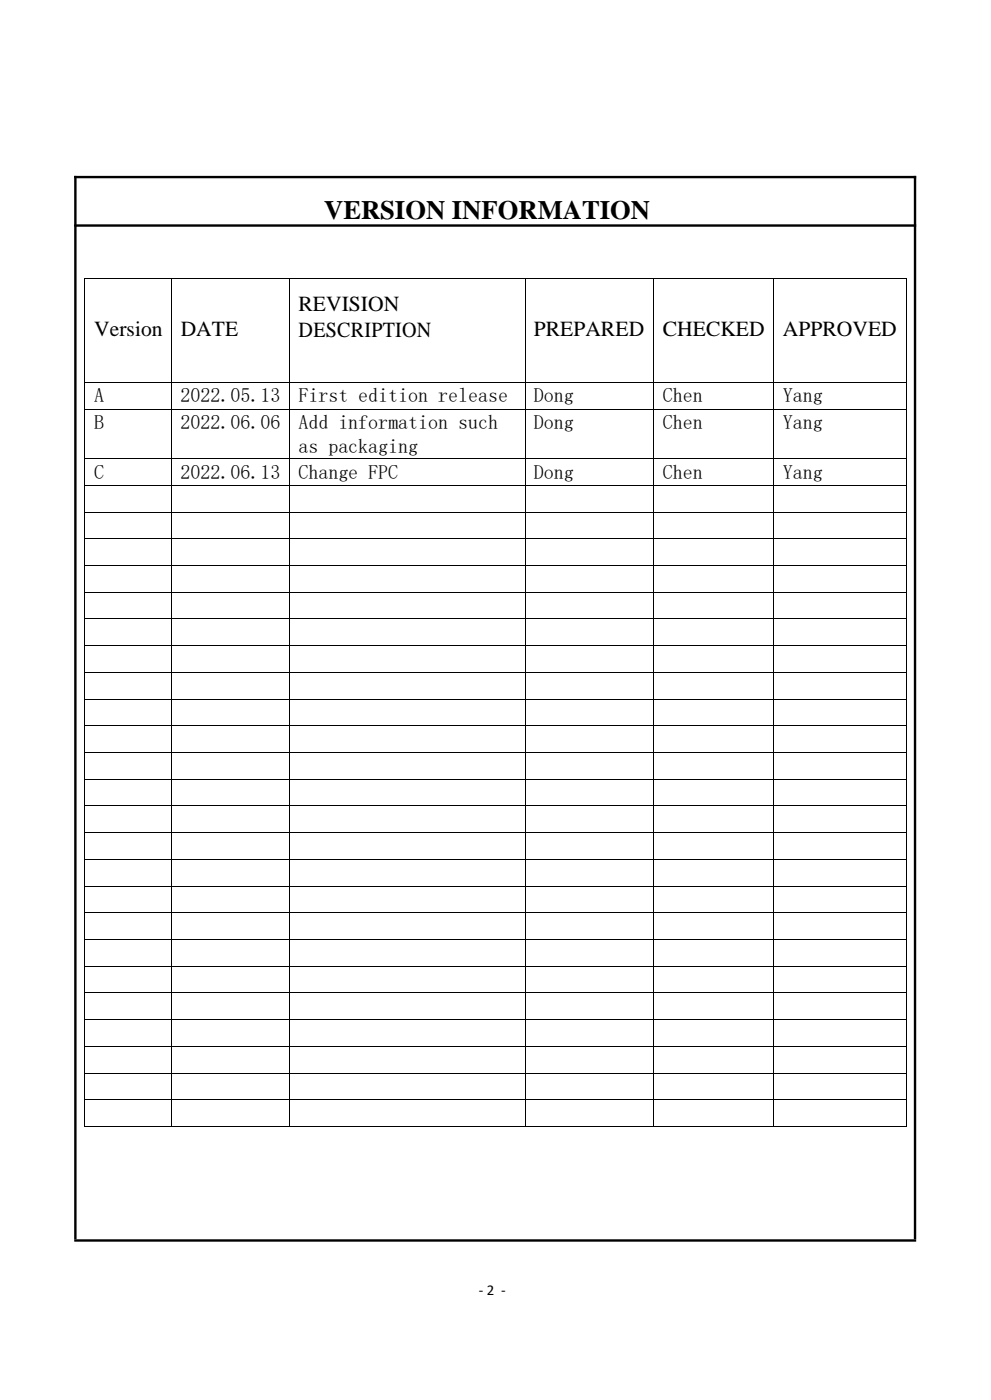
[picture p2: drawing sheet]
<svg xmlns="http://www.w3.org/2000/svg" width="210mm" height="297mm" viewBox="0 0 210 297" stroke-linecap="round" stroke-linejoin="round" font-family="sans-serif">
<defs><g id="words">
<text font-size="5.6" x="68.7" y="46.4">VERSION INFORMATION</text>
<g font-size="4.6">
<text x="63.3" y="66">REVISION</text>
<text x="20" y="71.2">Version</text>
<text x="38.3" y="71.2">DATE</text>
<text x="63.3" y="71.5">DESCRIPTION</text>
<text x="113.2" y="71.2">PREPARED</text>
<text x="140.5" y="71.2">CHECKED</text>
<text x="166" y="71.2">APPROVED</text>
</g>
<g font-size="4.2">
<text x="20" y="85.4">A</text>
<text x="38.3" y="85.4">2022.05.13</text>
<text x="63.3" y="85.4">First edition release</text>
<text x="113.2" y="85.4">Dong</text>
<text x="140.5" y="85.4">Chen</text>
<text x="166" y="85.4">Yang</text>
<text x="20" y="91.1">B</text>
<text x="38.3" y="91.1">2022.06.06</text>
<text x="63.3" y="91.1">Add information such</text>
<text x="113.2" y="91.1">Dong</text>
<text x="140.5" y="91.1">Chen</text>
<text x="166" y="91.1">Yang</text>
<text x="20" y="101.5">C</text>
<text x="38.3" y="101.5">2022.06.13</text>
<text x="63.3" y="96.2">as packaging</text>
<text x="63.3" y="101.5">Change FPC</text>
<text x="113.2" y="101.5">Dong</text>
<text x="140.5" y="101.5">Chen</text>
<text x="166" y="101.5">Yang</text>
</g>
<text font-size="3.2" x="101.5" y="274.9">- 2 -</text>
</g></defs>
<path d="M15.7 37.6h178.5M16 37.3v225.6M194 37.3v225.6M15.7 47.9h178.5M15.7 263.2h178.5" fill="none" stroke="#000" stroke-width=".51"/>
<g fill="#000">
<path d="M17.9 58.9h.2v.2h-.2z" fill-rule="evenodd"/>
<path d="M17.9 58.9h.2v.2h-.2z" fill-rule="evenodd"/>
<path d="M36.3 58.9h.2v.2h-.2z" fill-rule="evenodd"/>
<path d="M61.3 58.9h.2v.2h-.2z" fill-rule="evenodd"/>
<path d="M111.2 58.9h.2v.2h-.2z" fill-rule="evenodd"/>
<path d="M138.5 58.9h.2v.2h-.2z" fill-rule="evenodd"/>
<path d="M164 58.9h.2v.2h-.2z" fill-rule="evenodd"/>
<path d="M192 58.9h.2v.2h-.2z" fill-rule="evenodd"/>
<path d="M192 58.9h.2v.2h-.2z" fill-rule="evenodd"/>
<path d="M17.9 81.1h.2v.2h-.2z" fill-rule="evenodd"/>
<path d="M17.9 86.8h.2v.2h-.2z" fill-rule="evenodd"/>
<path d="M17.9 97.2h.2v.2h-.2z" fill-rule="evenodd"/>
<path d="M36.3 81.1h.2v.2h-.2z" fill-rule="evenodd"/>
<path d="M36.3 86.8h.2v.2h-.2z" fill-rule="evenodd"/>
<path d="M36.3 97.2h.2v.2h-.2z" fill-rule="evenodd"/>
<path d="M61.3 81.1h.2v.2h-.2z" fill-rule="evenodd"/>
<path d="M61.3 86.8h.2v.2h-.2z" fill-rule="evenodd"/>
<path d="M61.3 97.2h.2v.2h-.2z" fill-rule="evenodd"/>
<path d="M111.2 81.1h.2v.2h-.2z" fill-rule="evenodd"/>
<path d="M111.2 86.8h.2v.2h-.2z" fill-rule="evenodd"/>
<path d="M111.2 97.2h.2v.2h-.2z" fill-rule="evenodd"/>
<path d="M138.5 81.1h.2v.2h-.2z" fill-rule="evenodd"/>
<path d="M138.5 86.8h.2v.2h-.2z" fill-rule="evenodd"/>
<path d="M138.5 97.2h.2v.2h-.2z" fill-rule="evenodd"/>
<path d="M164 81.1h.2v.2h-.2z" fill-rule="evenodd"/>
<path d="M164 86.8h.2v.2h-.2z" fill-rule="evenodd"/>
<path d="M164 97.2h.2v.2h-.2z" fill-rule="evenodd"/>
<path d="M192 81.1h.2v.2h-.2z" fill-rule="evenodd"/>
<path d="M192 86.8h.2v.2h-.2z" fill-rule="evenodd"/>
<path d="M192 97.2h.2v.2h-.2z" fill-rule="evenodd"/>
<path d="M17.9 102.9h.2v.2h-.2z" fill-rule="evenodd"/>
<path d="M17.9 108.6h.2v.1h-.2z" fill-rule="evenodd"/>
<path d="M17.9 114.3h.2v.1h-.2z" fill-rule="evenodd"/>
<path d="M36.3 102.9h.2v.2h-.2z" fill-rule="evenodd"/>
<path d="M36.3 108.6h.2v.1h-.2z" fill-rule="evenodd"/>
<path d="M36.3 114.3h.2v.1h-.2z" fill-rule="evenodd"/>
<path d="M61.3 102.9h.2v.2h-.2z" fill-rule="evenodd"/>
<path d="M61.3 108.6h.2v.1h-.2z" fill-rule="evenodd"/>
<path d="M61.3 114.3h.2v.1h-.2z" fill-rule="evenodd"/>
<path d="M111.2 102.9h.2v.2h-.2z" fill-rule="evenodd"/>
<path d="M111.2 108.6h.2v.1h-.2z" fill-rule="evenodd"/>
<path d="M111.2 114.3h.2v.1h-.2z" fill-rule="evenodd"/>
<path d="M138.5 102.9h.2v.2h-.2z" fill-rule="evenodd"/>
<path d="M138.5 108.6h.2v.1h-.2z" fill-rule="evenodd"/>
<path d="M138.5 114.3h.2v.1h-.2z" fill-rule="evenodd"/>
<path d="M164 102.9h.2v.2h-.2z" fill-rule="evenodd"/>
<path d="M164 108.6h.2v.1h-.2z" fill-rule="evenodd"/>
<path d="M164 114.3h.2v.1h-.2z" fill-rule="evenodd"/>
<path d="M192 102.9h.2v.2h-.2z" fill-rule="evenodd"/>
<path d="M192 108.6h.2v.1h-.2z" fill-rule="evenodd"/>
<path d="M192 114.3h.2v.1h-.2z" fill-rule="evenodd"/>
<path d="M17.9 119.9h.2v.2h-.2z" fill-rule="evenodd"/>
<path d="M17.9 125.6h.2v.1h-.2z" fill-rule="evenodd"/>
<path d="M17.9 131.3h.2v.1h-.2z" fill-rule="evenodd"/>
<path d="M17.9 136.9h.2v.2h-.2z" fill-rule="evenodd"/>
<path d="M36.3 119.9h.2v.2h-.2z" fill-rule="evenodd"/>
<path d="M36.3 125.6h.2v.1h-.2z" fill-rule="evenodd"/>
<path d="M36.3 131.3h.2v.1h-.2z" fill-rule="evenodd"/>
<path d="M36.3 136.9h.2v.2h-.2z" fill-rule="evenodd"/>
<path d="M61.3 119.9h.2v.2h-.2z" fill-rule="evenodd"/>
<path d="M61.3 125.6h.2v.1h-.2z" fill-rule="evenodd"/>
<path d="M61.3 131.3h.2v.1h-.2z" fill-rule="evenodd"/>
<path d="M61.3 136.9h.2v.2h-.2z" fill-rule="evenodd"/>
<path d="M111.2 119.9h.2v.2h-.2z" fill-rule="evenodd"/>
<path d="M111.2 125.6h.2v.1h-.2z" fill-rule="evenodd"/>
<path d="M111.2 131.3h.2v.1h-.2z" fill-rule="evenodd"/>
<path d="M111.2 136.9h.2v.2h-.2z" fill-rule="evenodd"/>
<path d="M138.5 119.9h.2v.2h-.2z" fill-rule="evenodd"/>
<path d="M138.5 125.6h.2v.1h-.2z" fill-rule="evenodd"/>
<path d="M138.5 131.3h.2v.1h-.2z" fill-rule="evenodd"/>
<path d="M138.5 136.9h.2v.2h-.2z" fill-rule="evenodd"/>
<path d="M164 119.9h.2v.2h-.2z" fill-rule="evenodd"/>
<path d="M164 125.6h.2v.1h-.2z" fill-rule="evenodd"/>
<path d="M164 131.3h.2v.1h-.2z" fill-rule="evenodd"/>
<path d="M164 136.9h.2v.2h-.2z" fill-rule="evenodd"/>
<path d="M192 119.9h.2v.2h-.2z" fill-rule="evenodd"/>
<path d="M192 125.6h.2v.1h-.2z" fill-rule="evenodd"/>
<path d="M192 131.3h.2v.1h-.2z" fill-rule="evenodd"/>
<path d="M192 136.9h.2v.2h-.2z" fill-rule="evenodd"/>
<path d="M17.9 142.6h.2v.2h-.2z" fill-rule="evenodd"/>
<path d="M17.9 148.3h.2v.1h-.2z" fill-rule="evenodd"/>
<path d="M17.9 153.9h.2v.2h-.2z" fill-rule="evenodd"/>
<path d="M17.9 159.6h.2v.2h-.2z" fill-rule="evenodd"/>
<path d="M36.3 142.6h.2v.2h-.2z" fill-rule="evenodd"/>
<path d="M36.3 148.3h.2v.1h-.2z" fill-rule="evenodd"/>
<path d="M36.3 153.9h.2v.2h-.2z" fill-rule="evenodd"/>
<path d="M36.3 159.6h.2v.2h-.2z" fill-rule="evenodd"/>
<path d="M61.3 142.6h.2v.2h-.2z" fill-rule="evenodd"/>
<path d="M61.3 148.3h.2v.1h-.2z" fill-rule="evenodd"/>
<path d="M61.3 153.9h.2v.2h-.2z" fill-rule="evenodd"/>
<path d="M61.3 159.6h.2v.2h-.2z" fill-rule="evenodd"/>
<path d="M111.2 142.6h.2v.2h-.2z" fill-rule="evenodd"/>
<path d="M111.2 148.3h.2v.1h-.2z" fill-rule="evenodd"/>
<path d="M111.2 153.9h.2v.2h-.2z" fill-rule="evenodd"/>
<path d="M111.2 159.6h.2v.2h-.2z" fill-rule="evenodd"/>
<path d="M138.5 142.6h.2v.2h-.2z" fill-rule="evenodd"/>
<path d="M138.5 148.3h.2v.1h-.2z" fill-rule="evenodd"/>
<path d="M138.5 153.9h.2v.2h-.2z" fill-rule="evenodd"/>
<path d="M138.5 159.6h.2v.2h-.2z" fill-rule="evenodd"/>
<path d="M164 142.6h.2v.2h-.2z" fill-rule="evenodd"/>
<path d="M164 148.3h.2v.1h-.2z" fill-rule="evenodd"/>
<path d="M164 153.9h.2v.2h-.2z" fill-rule="evenodd"/>
<path d="M164 159.6h.2v.2h-.2z" fill-rule="evenodd"/>
<path d="M192 142.6h.2v.2h-.2z" fill-rule="evenodd"/>
<path d="M192 148.3h.2v.1h-.2z" fill-rule="evenodd"/>
<path d="M192 153.9h.2v.2h-.2z" fill-rule="evenodd"/>
<path d="M192 159.6h.2v.2h-.2z" fill-rule="evenodd"/>
<path d="M17.9 165.3h.2v.2h-.2z" fill-rule="evenodd"/>
<path d="M17.9 170.9h.2v.2h-.2z" fill-rule="evenodd"/>
<path d="M17.9 176.6h.2v.2h-.2z" fill-rule="evenodd"/>
<path d="M36.3 165.3h.2v.2h-.2z" fill-rule="evenodd"/>
<path d="M36.3 170.9h.2v.2h-.2z" fill-rule="evenodd"/>
<path d="M36.3 176.6h.2v.2h-.2z" fill-rule="evenodd"/>
<path d="M61.3 165.3h.2v.2h-.2z" fill-rule="evenodd"/>
<path d="M61.3 170.9h.2v.2h-.2z" fill-rule="evenodd"/>
<path d="M61.3 176.6h.2v.2h-.2z" fill-rule="evenodd"/>
<path d="M111.2 165.3h.2v.2h-.2z" fill-rule="evenodd"/>
<path d="M111.2 170.9h.2v.2h-.2z" fill-rule="evenodd"/>
<path d="M111.2 176.6h.2v.2h-.2z" fill-rule="evenodd"/>
<path d="M138.5 165.3h.2v.2h-.2z" fill-rule="evenodd"/>
<path d="M138.5 170.9h.2v.2h-.2z" fill-rule="evenodd"/>
<path d="M138.5 176.6h.2v.2h-.2z" fill-rule="evenodd"/>
<path d="M164 165.3h.2v.2h-.2z" fill-rule="evenodd"/>
<path d="M164 170.9h.2v.2h-.2z" fill-rule="evenodd"/>
<path d="M164 176.6h.2v.2h-.2z" fill-rule="evenodd"/>
<path d="M192 165.3h.2v.2h-.2z" fill-rule="evenodd"/>
<path d="M192 170.9h.2v.2h-.2z" fill-rule="evenodd"/>
<path d="M192 176.6h.2v.2h-.2z" fill-rule="evenodd"/>
<path d="M17.9 182.3h.2v.2h-.2z" fill-rule="evenodd"/>
<path d="M17.9 187.9h.2v.2h-.2z" fill-rule="evenodd"/>
<path d="M17.9 193.6h.2v.2h-.2z" fill-rule="evenodd"/>
<path d="M17.9 199.3h.2v.2h-.2z" fill-rule="evenodd"/>
<path d="M36.3 182.3h.2v.2h-.2z" fill-rule="evenodd"/>
<path d="M36.3 187.9h.2v.2h-.2z" fill-rule="evenodd"/>
<path d="M36.3 193.6h.2v.2h-.2z" fill-rule="evenodd"/>
<path d="M36.3 199.3h.2v.2h-.2z" fill-rule="evenodd"/>
<path d="M61.3 182.3h.2v.2h-.2z" fill-rule="evenodd"/>
<path d="M61.3 187.9h.2v.2h-.2z" fill-rule="evenodd"/>
<path d="M61.3 193.6h.2v.2h-.2z" fill-rule="evenodd"/>
<path d="M61.3 199.3h.2v.2h-.2z" fill-rule="evenodd"/>
<path d="M111.2 182.3h.2v.2h-.2z" fill-rule="evenodd"/>
<path d="M111.2 187.9h.2v.2h-.2z" fill-rule="evenodd"/>
<path d="M111.2 193.6h.2v.2h-.2z" fill-rule="evenodd"/>
<path d="M111.2 199.3h.2v.2h-.2z" fill-rule="evenodd"/>
<path d="M138.5 182.3h.2v.2h-.2z" fill-rule="evenodd"/>
<path d="M138.5 187.9h.2v.2h-.2z" fill-rule="evenodd"/>
<path d="M138.5 193.6h.2v.2h-.2z" fill-rule="evenodd"/>
<path d="M138.5 199.3h.2v.2h-.2z" fill-rule="evenodd"/>
<path d="M164 182.3h.2v.2h-.2z" fill-rule="evenodd"/>
<path d="M164 187.9h.2v.2h-.2z" fill-rule="evenodd"/>
<path d="M164 193.6h.2v.2h-.2z" fill-rule="evenodd"/>
<path d="M164 199.3h.2v.2h-.2z" fill-rule="evenodd"/>
<path d="M192 182.3h.2v.2h-.2z" fill-rule="evenodd"/>
<path d="M192 187.9h.2v.2h-.2z" fill-rule="evenodd"/>
<path d="M192 193.6h.2v.2h-.2z" fill-rule="evenodd"/>
<path d="M192 199.3h.2v.2h-.2z" fill-rule="evenodd"/>
<path d="M17.9 205h.2v.1h-.2z" fill-rule="evenodd"/>
<path d="M17.9 210.6h.2v.2h-.2z" fill-rule="evenodd"/>
<path d="M17.9 216.3h.2v.2h-.2z" fill-rule="evenodd"/>
<path d="M36.3 205h.2v.1h-.2z" fill-rule="evenodd"/>
<path d="M36.3 210.6h.2v.2h-.2z" fill-rule="evenodd"/>
<path d="M36.3 216.3h.2v.2h-.2z" fill-rule="evenodd"/>
<path d="M61.3 205h.2v.1h-.2z" fill-rule="evenodd"/>
<path d="M61.3 210.6h.2v.2h-.2z" fill-rule="evenodd"/>
<path d="M61.3 216.3h.2v.2h-.2z" fill-rule="evenodd"/>
<path d="M111.2 205h.2v.1h-.2z" fill-rule="evenodd"/>
<path d="M111.2 210.6h.2v.2h-.2z" fill-rule="evenodd"/>
<path d="M111.2 216.3h.2v.2h-.2z" fill-rule="evenodd"/>
<path d="M138.5 205h.2v.1h-.2z" fill-rule="evenodd"/>
<path d="M138.5 210.6h.2v.2h-.2z" fill-rule="evenodd"/>
<path d="M138.5 216.3h.2v.2h-.2z" fill-rule="evenodd"/>
<path d="M164 205h.2v.1h-.2z" fill-rule="evenodd"/>
<path d="M164 210.6h.2v.2h-.2z" fill-rule="evenodd"/>
<path d="M164 216.3h.2v.2h-.2z" fill-rule="evenodd"/>
<path d="M192 205h.2v.1h-.2z" fill-rule="evenodd"/>
<path d="M192 210.6h.2v.2h-.2z" fill-rule="evenodd"/>
<path d="M192 216.3h.2v.2h-.2z" fill-rule="evenodd"/>
<path d="M17.9 222h.2v.2h-.2z" fill-rule="evenodd"/>
<path d="M17.9 227.6h.2v.2h-.2z" fill-rule="evenodd"/>
<path d="M17.9 233.3h.2v.2h-.2z" fill-rule="evenodd"/>
<path d="M17.9 239h.2v.1h-.2z" fill-rule="evenodd"/>
<path d="M17.9 239h.2v.1h-.2z" fill-rule="evenodd"/>
<path d="M36.3 222h.2v.2h-.2z" fill-rule="evenodd"/>
<path d="M36.3 227.6h.2v.2h-.2z" fill-rule="evenodd"/>
<path d="M36.3 233.3h.2v.2h-.2z" fill-rule="evenodd"/>
<path d="M36.3 239h.2v.1h-.2z" fill-rule="evenodd"/>
<path d="M61.3 222h.2v.2h-.2z" fill-rule="evenodd"/>
<path d="M61.3 227.6h.2v.2h-.2z" fill-rule="evenodd"/>
<path d="M61.3 233.3h.2v.2h-.2z" fill-rule="evenodd"/>
<path d="M61.3 239h.2v.1h-.2z" fill-rule="evenodd"/>
<path d="M111.2 222h.2v.2h-.2z" fill-rule="evenodd"/>
<path d="M111.2 227.6h.2v.2h-.2z" fill-rule="evenodd"/>
<path d="M111.2 233.3h.2v.2h-.2z" fill-rule="evenodd"/>
<path d="M111.2 239h.2v.1h-.2z" fill-rule="evenodd"/>
<path d="M138.5 222h.2v.2h-.2z" fill-rule="evenodd"/>
<path d="M138.5 227.6h.2v.2h-.2z" fill-rule="evenodd"/>
<path d="M138.5 233.3h.2v.2h-.2z" fill-rule="evenodd"/>
<path d="M138.5 239h.2v.1h-.2z" fill-rule="evenodd"/>
<path d="M164 222h.2v.2h-.2z" fill-rule="evenodd"/>
<path d="M164 227.6h.2v.2h-.2z" fill-rule="evenodd"/>
<path d="M164 233.3h.2v.2h-.2z" fill-rule="evenodd"/>
<path d="M164 239h.2v.1h-.2z" fill-rule="evenodd"/>
<path d="M192 222h.2v.2h-.2z" fill-rule="evenodd"/>
<path d="M192 227.6h.2v.2h-.2z" fill-rule="evenodd"/>
<path d="M192 233.3h.2v.2h-.2z" fill-rule="evenodd"/>
<path d="M192 239h.2v.1h-.2z" fill-rule="evenodd"/>
<path d="M192 239h.2v.1h-.2z" fill-rule="evenodd"/>
</g>
<g fill="none" stroke="#000" stroke-width=".21">
<path d="M18 59.1v22M18.1 59h18.2M36.4 59.1v22M36.5 59h24.8M61.4 59.1v22M61.5 59h49.7M111.3 59.1v22M111.4 59h27.1M138.6 59.1v22M138.7 59h25.3M164.1 59.1v22M164.2 59h27.8"/>
<path d="M192.1 59.1v22M18 81.3v5.5M18 87v10.2M18 97.4v5.5M18.1 81.2h18.2M18.1 86.9h18.2M18.1 97.3h18.2M36.4 81.3v5.5M36.4 87v10.2M36.4 97.4v5.5M36.5 81.2h24.8M36.5 86.9h24.8"/>
<path d="M36.5 97.3h24.8M61.4 81.3v5.5M61.4 87v10.2M61.4 97.4v5.5M61.5 81.2h49.7M61.5 86.9h49.7M61.5 97.3h49.7M111.3 81.3v5.5M111.3 87v10.2M111.3 97.4v5.5M111.4 81.2h27.1M111.4 86.9h27.1"/>
<path d="M111.4 97.3h27.1M138.6 81.3v5.5M138.6 87v10.2M138.6 97.4v5.5M138.7 81.2h25.3M138.7 86.9h25.3M138.7 97.3h25.3M164.1 81.3v5.5M164.1 87v10.2M164.1 97.4v5.5M164.2 81.2h27.8M164.2 86.9h27.8"/>
<path d="M164.2 97.3h27.8M192.1 81.3v5.5M192.1 87v10.2M192.1 97.4v5.5M18 103.1v5.5M18 108.7v5.6M18 114.4v5.5M18.1 103h18.2M18.1 108.6h18.2M18.1 114.4h18.2M36.4 103.1v5.5M36.4 108.7v5.6"/>
<path d="M36.4 114.4v5.5M36.5 103h24.8M36.5 108.6h24.8M36.5 114.4h24.8M61.4 103.1v5.5M61.4 108.7v5.6M61.4 114.4v5.5M61.5 103h49.7M61.5 108.6h49.7M61.5 114.4h49.7M111.3 103.1v5.5M111.3 108.7v5.6"/>
<path d="M111.3 114.4v5.5M111.4 103h27.1M111.4 108.6h27.1M111.4 114.4h27.1M138.6 103.1v5.5M138.6 108.7v5.6M138.6 114.4v5.5M138.7 103h25.3M138.7 108.6h25.3M138.7 114.4h25.3M164.1 103.1v5.5M164.1 108.7v5.6"/>
<path d="M164.1 114.4v5.5M164.2 103h27.8M164.2 108.6h27.8M164.2 114.4h27.8M192.1 103.1v5.5M192.1 108.7v5.6M192.1 114.4v5.5M18 120.1v5.5M18 125.7v5.6M18 131.4v5.5M18 137.1v5.5M18.1 120h18.2"/>
<path d="M18.1 125.7h18.2M18.1 131.3h18.2M18.1 137h18.2M36.4 120.1v5.5M36.4 125.7v5.6M36.4 131.4v5.5M36.4 137.1v5.5M36.5 120h24.8M36.5 125.7h24.8M36.5 131.3h24.8M36.5 137h24.8M61.4 120.1v5.5"/>
<path d="M61.4 125.7v5.6M61.4 131.4v5.5M61.4 137.1v5.5M61.5 120h49.7M61.5 125.7h49.7M61.5 131.3h49.7M61.5 137h49.7M111.3 120.1v5.5M111.3 125.7v5.6M111.3 131.4v5.5M111.3 137.1v5.5M111.4 120h27.1"/>
<path d="M111.4 125.7h27.1M111.4 131.3h27.1M111.4 137h27.1M138.6 120.1v5.5M138.6 125.7v5.6M138.6 131.4v5.5M138.6 137.1v5.5M138.7 120h25.3M138.7 125.7h25.3M138.7 131.3h25.3M138.7 137h25.3M164.1 120.1v5.5"/>
<path d="M164.1 125.7v5.6M164.1 131.4v5.5M164.1 137.1v5.5M164.2 120h27.8M164.2 125.7h27.8M164.2 131.3h27.8M164.2 137h27.8M192.1 120.1v5.5M192.1 125.7v5.6M192.1 131.4v5.5M192.1 137.1v5.5M18 142.8v5.5"/>
<path d="M18 148.4v5.5M18 154.1v5.5M18 159.8v5.5M18.1 142.7h18.2M18.1 148.4h18.2M18.1 154h18.2M18.1 159.7h18.2M36.4 142.8v5.5M36.4 148.4v5.5M36.4 154.1v5.5M36.4 159.8v5.5M36.5 142.7h24.8"/>
<path d="M36.5 148.4h24.8M36.5 154h24.8M36.5 159.7h24.8M61.4 142.8v5.5M61.4 148.4v5.5M61.4 154.1v5.5M61.4 159.8v5.5M61.5 142.7h49.7M61.5 148.4h49.7M61.5 154h49.7M61.5 159.7h49.7M111.3 142.8v5.5"/>
<path d="M111.3 148.4v5.5M111.3 154.1v5.5M111.3 159.8v5.5M111.4 142.7h27.1M111.4 148.4h27.1M111.4 154h27.1M111.4 159.7h27.1M138.6 142.8v5.5M138.6 148.4v5.5M138.6 154.1v5.5M138.6 159.8v5.5M138.7 142.7h25.3"/>
<path d="M138.7 148.4h25.3M138.7 154h25.3M138.7 159.7h25.3M164.1 142.8v5.5M164.1 148.4v5.5M164.1 154.1v5.5M164.1 159.8v5.5M164.2 142.7h27.8M164.2 148.4h27.8M164.2 154h27.8M164.2 159.7h27.8M192.1 142.8v5.5"/>
<path d="M192.1 148.4v5.5M192.1 154.1v5.5M192.1 159.8v5.5M18 165.5v5.4M18 171.1v5.5M18 176.8v5.5M18.1 165.4h18.2M18.1 171h18.2M18.1 176.7h18.2M36.4 165.5v5.4M36.4 171.1v5.5M36.4 176.8v5.5"/>
<path d="M36.5 165.4h24.8M36.5 171h24.8M36.5 176.7h24.8M61.4 165.5v5.4M61.4 171.1v5.5M61.4 176.8v5.5M61.5 165.4h49.7M61.5 171h49.7M61.5 176.7h49.7M111.3 165.5v5.4M111.3 171.1v5.5M111.3 176.8v5.5"/>
<path d="M111.4 165.4h27.1M111.4 171h27.1M111.4 176.7h27.1M138.6 165.5v5.4M138.6 171.1v5.5M138.6 176.8v5.5M138.7 165.4h25.3M138.7 171h25.3M138.7 176.7h25.3M164.1 165.5v5.4M164.1 171.1v5.5M164.1 176.8v5.5"/>
<path d="M164.2 165.4h27.8M164.2 171h27.8M164.2 176.7h27.8M192.1 165.5v5.4M192.1 171.1v5.5M192.1 176.8v5.5M18 182.5v5.4M18 188.1v5.5M18 193.8v5.5M18 199.5v5.5M18.1 182.4h18.2M18.1 188h18.2"/>
<path d="M18.1 193.7h18.2M18.1 199.4h18.2M36.4 182.5v5.4M36.4 188.1v5.5M36.4 193.8v5.5M36.4 199.5v5.5M36.5 182.4h24.8M36.5 188h24.8M36.5 193.7h24.8M36.5 199.4h24.8M61.4 182.5v5.4M61.4 188.1v5.5"/>
<path d="M61.4 193.8v5.5M61.4 199.5v5.5M61.5 182.4h49.7M61.5 188h49.7M61.5 193.7h49.7M61.5 199.4h49.7M111.3 182.5v5.4M111.3 188.1v5.5M111.3 193.8v5.5M111.3 199.5v5.5M111.4 182.4h27.1M111.4 188h27.1"/>
<path d="M111.4 193.7h27.1M111.4 199.4h27.1M138.6 182.5v5.4M138.6 188.1v5.5M138.6 193.8v5.5M138.6 199.5v5.5M138.7 182.4h25.3M138.7 188h25.3M138.7 193.7h25.3M138.7 199.4h25.3M164.1 182.5v5.4M164.1 188.1v5.5"/>
<path d="M164.1 193.8v5.5M164.1 199.5v5.5M164.2 182.4h27.8M164.2 188h27.8M164.2 193.7h27.8M164.2 199.4h27.8M192.1 182.5v5.4M192.1 188.1v5.5M192.1 193.8v5.5M192.1 199.5v5.5M18 205.1v5.5M18 210.8v5.5"/>
<path d="M18 216.5v5.5M18.1 205h18.2M18.1 210.7h18.2M18.1 216.4h18.2M36.4 205.1v5.5M36.4 210.8v5.5M36.4 216.5v5.5M36.5 205h24.8M36.5 210.7h24.8M36.5 216.4h24.8M61.4 205.1v5.5M61.4 210.8v5.5"/>
<path d="M61.4 216.5v5.5M61.5 205h49.7M61.5 210.7h49.7M61.5 216.4h49.7M111.3 205.1v5.5M111.3 210.8v5.5M111.3 216.5v5.5M111.4 205h27.1M111.4 210.7h27.1M111.4 216.4h27.1M138.6 205.1v5.5M138.6 210.8v5.5"/>
<path d="M138.6 216.5v5.5M138.7 205h25.3M138.7 210.7h25.3M138.7 216.4h25.3M164.1 205.1v5.5M164.1 210.8v5.5M164.1 216.5v5.5M164.2 205h27.8M164.2 210.7h27.8M164.2 216.4h27.8M192.1 205.1v5.5M192.1 210.8v5.5"/>
<path d="M192.1 216.5v5.5M18 222.2v5.4M18 227.8v5.5M18 233.5v5.5M18.1 222.1h18.2M18.1 227.7h18.2M18.1 233.4h18.2M18.1 239h18.2M36.4 222.2v5.4M36.4 227.8v5.5M36.4 233.5v5.5M36.5 222.1h24.8"/>
<path d="M36.5 227.7h24.8M36.5 233.4h24.8M36.5 239h24.8M61.4 222.2v5.4M61.4 227.8v5.5M61.4 233.5v5.5M61.5 222.1h49.7M61.5 227.7h49.7M61.5 233.4h49.7M61.5 239h49.7M111.3 222.2v5.4M111.3 227.8v5.5"/>
<path d="M111.3 233.5v5.5M111.4 222.1h27.1M111.4 227.7h27.1M111.4 233.4h27.1M111.4 239h27.1M138.6 222.2v5.4M138.6 227.8v5.5M138.6 233.5v5.5M138.7 222.1h25.3M138.7 227.7h25.3M138.7 233.4h25.3M138.7 239h25.3"/>
<path d="M164.1 222.2v5.4M164.1 227.8v5.5M164.1 233.5v5.5M164.2 222.1h27.8M164.2 227.7h27.8M164.2 233.4h27.8M164.2 239h27.8M192.1 222.2v5.4M192.1 227.8v5.5M192.1 233.5v5.5"/>
</g>
<use href="#words"/>
</svg>
